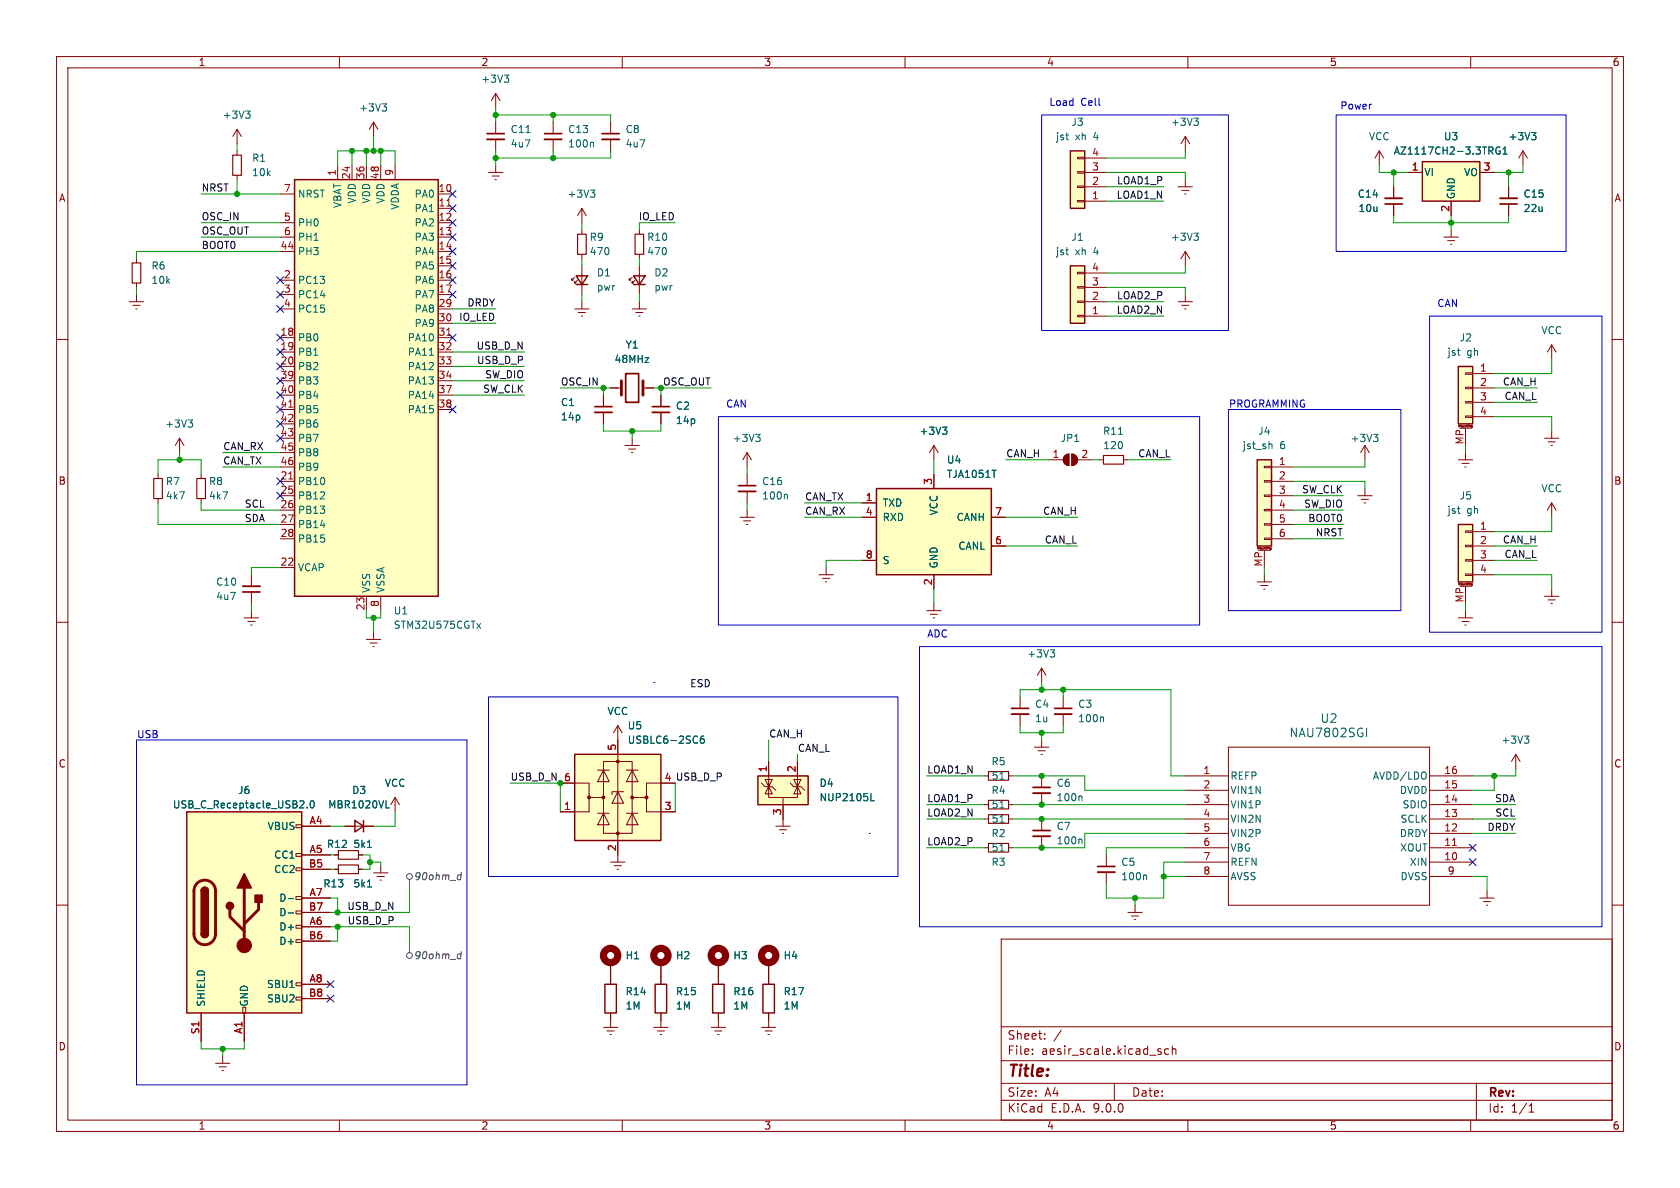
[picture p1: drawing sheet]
<svg xmlns="http://www.w3.org/2000/svg" width="297mm" height="210mm" viewBox="0 0 297 210" stroke-linecap="round" stroke-linejoin="round" font-family="sans-serif">
<defs><g id="words">
<text font-size="2.8" fill="#840000" x="178" y="190.9">Title:</text>
<g font-size="2.1" fill="#006464">
<text x="227.9" y="130.5">NAU7802SGI</text>
<text x="233.3" y="128">U2</text>
</g>
<g font-size="2.1" fill="#840000">
<text x="178" y="184">Sheet:</text>
<text x="178" y="186.7">File:</text>
<text x="184.1" y="186.7">aesir_scale.kicad_sch</text>
<text x="178" y="196.9">KiCad</text>
<text x="178" y="194.1">Size:</text>
<text x="184.7" y="194.1">A4</text>
<text x="185.7" y="196.9">E.D.A.</text>
<text x="193.3" y="196.9">9.0.0</text>
<text x="200" y="194.1">Date:</text>
<text x="263" y="194.3">Rev:</text>
<text x="263" y="196.9">Id:</text>
<text x="267.1" y="196.9">1/1</text>
</g>
<g font-size="1.8" fill="#840000">
<text x="35" y="11.9">1</text>
<text x="85" y="11.9">2</text>
<text x="135" y="11.9">3</text>
<text x="185" y="11.9">4</text>
<text x="235" y="11.9">5</text>
<text x="285" y="11.9">6</text>
<text x="10.3" y="35.9">A</text>
<text x="285.3" y="35.9">A</text>
<text x="10.3" y="85.9">B</text>
<text x="285.3" y="85.9">B</text>
<text x="10.3" y="135.9">C</text>
<text x="285.3" y="135.9">C</text>
<text x="117.4" y="138.2">4 USB_D_P</text>
<text x="10.3" y="185.9">D</text>
<text x="285.3" y="185.9">D</text>
<text x="35" y="199.9">1</text>
<text x="85" y="199.9">2</text>
<text x="135" y="199.9">3</text>
<text x="185" y="199.9">4</text>
<text x="235" y="199.9">5</text>
<text x="285" y="199.9">6</text>
</g>
<g font-size="1.8" fill="#006464">
<text x="85" y="14.8">+3V3</text>
<text x="39.3" y="21.2">+3V3</text>
<text x="63.4" y="19.9">+3V3</text>
<text x="90.2" y="23.7">C11</text>
<text x="100.3" y="23.7">C13</text>
<text x="110.5" y="23.7">C8</text>
<text x="189.3" y="22.5">J3</text>
<text x="206.9" y="22.5">+3V3</text>
<text x="44.5" y="28.8">R1</text>
<text x="90.2" y="26.3">4u7</text>
<text x="100.3" y="26.3">100n</text>
<text x="110.5" y="26.3">4u7</text>
<text x="186.6" y="25">jst</text>
<text x="190.1" y="25">xh</text>
<text x="193.4" y="25">4</text>
<text x="241.9" y="25">VCC</text>
<text x="246.3" y="27.5">AZ1117CH2-3.3TRG1</text>
<text x="255.2" y="25">U3</text>
<text x="266.6" y="25">+3V3</text>
<text x="44.5" y="31.3">10k</text>
<text x="52.6" y="35.2">NRST</text>
<text x="73.2" y="35.2">PA0</text>
<text x="100.2" y="35.2">+3V3</text>
<text x="239.9" y="35.1">C14</text>
<text x="251.7" y="31.3">VI</text>
<text x="257.4" y="35.3" transform="rotate(-90 257.4 35.3)">GND</text>
<text x="258.7" y="31.3">VO</text>
<text x="269.2" y="35.1">C15</text>
<text x="52.6" y="40.2">PH0</text>
<text x="60.6" y="36.9" transform="rotate(-90 60.6 36.9)">VBAT</text>
<text x="63.1" y="36.1" transform="rotate(-90 63.1 36.1)">VDD</text>
<text x="65.6" y="36.1" transform="rotate(-90 65.6 36.1)">VDD</text>
<text x="68.2" y="36.1" transform="rotate(-90 68.2 36.1)">VDD</text>
<text x="70.7" y="37.2" transform="rotate(-90 70.7 37.2)">VDDA</text>
<text x="73.2" y="37.7">PA1</text>
<text x="73.2" y="40.2">PA2</text>
<text x="240.1" y="37.7">10u</text>
<text x="269.2" y="37.7">22u</text>
<text x="26.7" y="47.9">R6</text>
<text x="52.6" y="42.8">PH1</text>
<text x="52.6" y="45.3">PH3</text>
<text x="73.2" y="42.8">PA3</text>
<text x="73.2" y="45.3">PA4</text>
<text x="73.2" y="47.9">PA5</text>
<text x="104.1" y="42.8">R9</text>
<text x="104.1" y="45.3">470</text>
<text x="114.3" y="45.3">470</text>
<text x="114.3" y="42.8">R10</text>
<text x="186.6" y="45.3">jst</text>
<text x="189.3" y="42.8">J1</text>
<text x="190.1" y="45.3">xh</text>
<text x="193.4" y="45.3">4</text>
<text x="206.9" y="42.8">+3V3</text>
<text x="26.7" y="50.4">10k</text>
<text x="52.6" y="50.4">PC13</text>
<text x="52.6" y="52.9">PC14</text>
<text x="73.2" y="50.4">PA6</text>
<text x="73.2" y="52.9">PA7</text>
<text x="105.4" y="49.1">D1</text>
<text x="105.4" y="51.6">pwr</text>
<text x="115.6" y="49.1">D2</text>
<text x="115.6" y="51.6">pwr</text>
<text x="52.6" y="55.5">PC15</text>
<text x="73.2" y="55.5">PA8</text>
<text x="73.2" y="58">PA9</text>
<text x="272.4" y="59.3">VCC</text>
<text x="52.6" y="60.6">PB0</text>
<text x="52.6" y="63.1">PB1</text>
<text x="52.6" y="65.6">PB2</text>
<text x="72" y="60.6">PA10</text>
<text x="72" y="63.1">PA11</text>
<text x="72" y="65.6">PA12</text>
<text x="108.5" y="64.4">48MHz</text>
<text x="110.5" y="61.8">Y1</text>
<text x="255.8" y="63.1">jst</text>
<text x="258" y="60.6">J2</text>
<text x="259.3" y="63.1">gh</text>
<text x="52.6" y="68.2">PB3</text>
<text x="52.6" y="70.7">PB4</text>
<text x="72" y="68.2">PA13</text>
<text x="72" y="70.7">PA14</text>
<text x="99.1" y="72">C1</text>
<text x="29.1" y="75.8">+3V3</text>
<text x="52.6" y="73.3">PB5</text>
<text x="52.6" y="75.8">PB6</text>
<text x="72" y="73.3">PA15</text>
<text x="99.1" y="74.5">14p</text>
<text x="119.4" y="72.6">C2</text>
<text x="119.4" y="75.2">14p</text>
<text x="162.5" y="77.1">+3V3</text>
<text x="194.9" y="77.1">R11</text>
<text x="222.3" y="77.1">J4</text>
<text x="52.6" y="78.3">PB7</text>
<text x="52.6" y="80.9">PB8</text>
<text x="52.6" y="83.4">PB9</text>
<text x="129.4" y="78.3">+3V3</text>
<text x="167.3" y="82.1">U4</text>
<text x="187.4" y="78.3">JP1</text>
<text x="194.9" y="79.6">120</text>
<text x="219.6" y="79.6">jst_sh</text>
<text x="226.3" y="79.6">6</text>
<text x="238.7" y="78.3">+3V3</text>
<text x="29.2" y="86">R7</text>
<text x="29.2" y="88.5">4k7</text>
<text x="36.8" y="86">R8</text>
<text x="36.8" y="88.5">4k7</text>
<text x="52.6" y="86">PB10</text>
<text x="52.6" y="88.5">PB12</text>
<text x="134.6" y="88.5">100n</text>
<text x="134.6" y="86">C16</text>
<text x="156" y="89.8">TXD</text>
<text x="167.3" y="84.7">TJA1051T</text>
<text x="258" y="88.5">J5</text>
<text x="272.4" y="87.2">VCC</text>
<text x="52.6" y="91">PB13</text>
<text x="52.6" y="93.6">PB14</text>
<text x="156" y="92.3">RXD</text>
<text x="166" y="91.2" transform="rotate(-90 166 91.2)">VCC</text>
<text x="169" y="92.3">CANH</text>
<text x="255.8" y="91">jst</text>
<text x="259.3" y="91">gh</text>
<text x="52.6" y="96.1">PB15</text>
<text x="52.6" y="101.2">VCAP</text>
<text x="156" y="99.9">S</text>
<text x="166" y="100.6" transform="rotate(-90 166 100.6)">GND</text>
<text x="169.3" y="97.4">CANL</text>
<text x="38.1" y="103.7">C10</text>
<text x="38.1" y="106.3">4u7</text>
<text x="65.6" y="104.9" transform="rotate(-90 65.6 104.9)">VSS</text>
<text x="68.2" y="104.9" transform="rotate(-90 68.2 104.9)">VSSA</text>
<text x="69.5" y="108.8">U1</text>
<text x="69.5" y="111.4">STM32U575CGTx</text>
<text x="181.5" y="116.4">+3V3</text>
<text x="182.9" y="125.3">C4</text>
<text x="190.5" y="125.3">C3</text>
<text x="107.3" y="126.6">VCC</text>
<text x="110.9" y="131.7">USBLC6-2SC6</text>
<text x="110.9" y="129.1">U5</text>
<text x="182.9" y="127.9">1u</text>
<text x="190.5" y="127.9">100n</text>
<text x="265.3" y="131.7">+3V3</text>
<text x="175.2" y="135.5">R5</text>
<text x="30.5" y="143.1">USB_C_Receptacle_USB2.0</text>
<text x="42" y="140.6">J6</text>
<text x="57.9" y="143.1">MBR1020VL</text>
<text x="62.2" y="140.6">D3</text>
<text x="67.9" y="139.3">VCC</text>
<text x="144.8" y="139.3">D4</text>
<text x="144.8" y="141.8">NUP2105L</text>
<text x="175.2" y="140.6">R4</text>
<text x="175.2" y="138">51</text>
<text x="175.2" y="143.1">51</text>
<text x="186.7" y="139.3">C6</text>
<text x="186.7" y="141.8">100n</text>
<text x="217.4" y="138">REFP</text>
<text x="217.4" y="140.6">VIN1N</text>
<text x="217.4" y="143.1">VIN1P</text>
<text x="242.6" y="138">AVDD/LDO</text>
<text x="247.4" y="140.6">DVDD</text>
<text x="247.9" y="143.1">SDIO</text>
<text x="47.2" y="146.9">VBUS</text>
<text x="175.2" y="148.2">R2</text>
<text x="175.2" y="145.6">51</text>
<text x="186.7" y="146.9">C7</text>
<text x="186.7" y="149.5">100n</text>
<text x="217.4" y="145.6">VIN2N</text>
<text x="217.4" y="148.2">VIN2P</text>
<text x="247.4" y="148.2">DRDY</text>
<text x="247.5" y="145.6">SCLK</text>
<text x="48.4" y="152">CC1</text>
<text x="48.4" y="154.5">CC2</text>
<text x="57.7" y="150.1">R12</text>
<text x="62.4" y="150.1">5k1</text>
<text x="175.2" y="153.3">R3</text>
<text x="175.2" y="150.7">51</text>
<text x="198.1" y="153.3">C5</text>
<text x="198.1" y="155.8">100n</text>
<text x="217.4" y="150.7">VBG</text>
<text x="217.4" y="153.3">REFN</text>
<text x="217.4" y="155.8">AVSS</text>
<text x="247.4" y="150.7">XOUT</text>
<text x="247.5" y="155.8">DVSS</text>
<text x="249.1" y="153.3">XIN</text>
<text x="49.3" y="159.6">D-</text>
<text x="57.1" y="157.1">R13</text>
<text x="62.4" y="157.1">5k1</text>
<text x="49.3" y="162.2">D-</text>
<text x="49.3" y="164.7">D+</text>
<text x="49.3" y="167.2">D+</text>
<text x="110.5" y="169.8">H1</text>
<text x="119.4" y="169.8">H2</text>
<text x="129.5" y="169.8">H3</text>
<text x="138.4" y="169.8">H4</text>
<text x="36.4" y="178.1" transform="rotate(-90 36.4 178.1)">SHIELD</text>
<text x="44" y="178.1" transform="rotate(-90 44 178.1)">GND</text>
<text x="47.1" y="174.9">SBU1</text>
<text x="47.1" y="177.4">SBU2</text>
<text x="110.5" y="178.7">1M</text>
<text x="110.5" y="176.1">R14</text>
<text x="119.4" y="178.7">1M</text>
<text x="119.4" y="176.1">R15</text>
<text x="129.5" y="178.7">1M</text>
<text x="129.5" y="176.1">R16</text>
<text x="138.4" y="178.7">1M</text>
<text x="138.4" y="176.1">R17</text>
</g>
<g font-size="1.8" fill="#0000c2">
<text x="185.4" y="18.8">Load</text>
<text x="191.1" y="18.8">Cell</text>
<text x="236.9" y="19.4">Power</text>
<text x="254" y="54.4">CAN</text>
<text x="128.3" y="72.1">CAN</text>
<text x="217.2" y="72.1">PROGRAMMING</text>
<text x="163.8" y="112.8">ADC</text>
<text x="24.1" y="130.6">USB</text>
</g>
<g font-size="1.8" fill="#a90000">
<text x="193" y="27.7">4</text>
<text x="50.1" y="34">7</text>
<text x="59.4" y="31.2" transform="rotate(-90 59.4 31.2)">1</text>
<text x="62" y="31.8" transform="rotate(-90 62 31.8)">24</text>
<text x="64.5" y="31.8" transform="rotate(-90 64.5 31.8)">36</text>
<text x="67.1" y="31.8" transform="rotate(-90 67.1 31.8)">48</text>
<text x="69.6" y="31.2" transform="rotate(-90 69.6 31.2)">9</text>
<text x="77.4" y="34">10</text>
<text x="193" y="35.3">1</text>
<text x="193" y="32.8">2</text>
<text x="193" y="30.2">3</text>
<text x="249.5" y="30.2">1</text>
<text x="262.2" y="30.2">3</text>
<text x="50.1" y="39.1">5</text>
<text x="50.1" y="41.7">6</text>
<text x="77.4" y="36.6">11</text>
<text x="77.4" y="39.1">12</text>
<text x="77.4" y="41.7">13</text>
<text x="256.3" y="37.5" transform="rotate(-90 256.3 37.5)">2</text>
<text x="49.5" y="44.2">44</text>
<text x="77.4" y="44.2">14</text>
<text x="77.4" y="46.7">15</text>
<text x="50.1" y="49.3">2</text>
<text x="50.1" y="51.8">3</text>
<text x="77.4" y="49.3">16</text>
<text x="77.4" y="51.8">17</text>
<text x="193" y="53.1">2</text>
<text x="193" y="50.5">3</text>
<text x="193" y="48">4</text>
<text x="49.5" y="59.4">18</text>
<text x="50.1" y="54.4">4</text>
<text x="77.4" y="54.4">29</text>
<text x="77.4" y="56.9">30</text>
<text x="77.4" y="59.4">31</text>
<text x="193" y="55.6">1</text>
<text x="49.5" y="62">19</text>
<text x="49.5" y="64.5">20</text>
<text x="77.4" y="62">32</text>
<text x="77.4" y="64.5">33</text>
<text x="261.5" y="65.8">1</text>
<text x="49.5" y="67.1">39</text>
<text x="49.5" y="69.6">40</text>
<text x="77.4" y="67.1">34</text>
<text x="77.4" y="69.6">37</text>
<text x="261.5" y="68.3">2</text>
<text x="261.5" y="70.9">3</text>
<text x="49.5" y="72.1">41</text>
<text x="49.5" y="74.7">42</text>
<text x="49.5" y="77.2">43</text>
<text x="77.4" y="72.1">38</text>
<text x="261.5" y="73.4">4</text>
<text x="49.5" y="79.8">45</text>
<text x="49.5" y="82.3">46</text>
<text x="186" y="81">1</text>
<text x="191.1" y="81">2</text>
<text x="226" y="82.3">1</text>
<text x="258.8" y="78.7" transform="rotate(-90 258.8 78.7)">MP</text>
<text x="49.5" y="84.8">21</text>
<text x="49.5" y="87.4">25</text>
<text x="49.5" y="89.9">26</text>
<text x="153" y="88.6">1</text>
<text x="164.8" y="85.8" transform="rotate(-90 164.8 85.8)">3</text>
<text x="226" y="84.8">2</text>
<text x="226" y="87.4">3</text>
<text x="226" y="89.9">4</text>
<text x="49.5" y="92.5">27</text>
<text x="49.5" y="95">28</text>
<text x="153" y="91.2">4</text>
<text x="175.8" y="91.2">7</text>
<text x="226" y="92.5">5</text>
<text x="226" y="95">6</text>
<text x="261.5" y="93.7">1</text>
<text x="49.5" y="100.1">22</text>
<text x="153" y="98.8">8</text>
<text x="175.8" y="96.3">6</text>
<text x="223.3" y="100.3" transform="rotate(-90 223.3 100.3)">MP</text>
<text x="261.5" y="96.3">2</text>
<text x="261.5" y="98.8">3</text>
<text x="261.5" y="101.3">4</text>
<text x="64.5" y="108" transform="rotate(-90 64.5 108)">23</text>
<text x="67.1" y="107.4" transform="rotate(-90 67.1 107.4)">8</text>
<text x="164.8" y="103.6" transform="rotate(-90 164.8 103.6)">2</text>
<text x="258.8" y="106.6" transform="rotate(-90 258.8 106.6)">MP</text>
<text x="109" y="132.8" transform="rotate(-90 109 132.8)">5</text>
<text x="135.6" y="136.6" transform="rotate(-90 135.6 136.6)">1</text>
<text x="140.7" y="136.6" transform="rotate(-90 140.7 136.6)">2</text>
<text x="212.7" y="136.9">1</text>
<text x="255.2" y="136.9">16</text>
<text x="99.6" y="138.2">6</text>
<text x="99.6" y="143.3">1</text>
<text x="117.4" y="143.3">3</text>
<text x="117.4" y="138.2">4</text>
<text x="212.7" y="139.4">2</text>
<text x="212.7" y="142">3</text>
<text x="255.2" y="139.4">15</text>
<text x="255.2" y="142">14</text>
<text x="54.6" y="145.8">A4</text>
<text x="138.2" y="144.2" transform="rotate(-90 138.2 144.2)">3</text>
<text x="212.7" y="144.5">4</text>
<text x="212.7" y="147.1">5</text>
<text x="212.7" y="149.6">6</text>
<text x="255.2" y="144.5">13</text>
<text x="255.2" y="147.1">12</text>
<text x="255.2" y="149.6">11</text>
<text x="54.5" y="153.4">B5</text>
<text x="54.6" y="150.9">A5</text>
<text x="109" y="150.6" transform="rotate(-90 109 150.6)">2</text>
<text x="212.7" y="152.1">7</text>
<text x="212.7" y="154.7">8</text>
<text x="255.2" y="152.1">10</text>
<text x="255.8" y="154.7">9</text>
<text x="54.5" y="161">B7</text>
<text x="54.6" y="158.5">A7</text>
<text x="54.5" y="166.1">B6</text>
<text x="54.6" y="163.6">A6</text>
<text x="54.6" y="173.7">A8</text>
<text x="54.5" y="176.3">B8</text>
<text x="35.3" y="182.9" transform="rotate(-90 35.3 182.9)">S1</text>
<text x="42.9" y="182.9" transform="rotate(-90 42.9 182.9)">A1</text>
</g>
<g font-size="1.8" fill="#0f0f0f">
<text x="35.6" y="33.9">NRST</text>
<text x="197.3" y="35.2">LOAD1_N</text>
<text x="197.4" y="32.7">LOAD1_P</text>
<text x="35.6" y="39">OSC_IN</text>
<text x="35.6" y="41.6">OSC_OUT</text>
<text x="112.8" y="39">IO_LED</text>
<text x="35.6" y="44.1">BOOT0</text>
<text x="197.4" y="53">LOAD2_P</text>
<text x="81.1" y="56.8">IO_LED</text>
<text x="82.5" y="54.3">DRDY</text>
<text x="197.3" y="55.5">LOAD2_N</text>
<text x="84.2" y="61.9">USB_D_N</text>
<text x="84.2" y="64.4">USB_D_P</text>
<text x="85.3" y="69.5">SW_CLK</text>
<text x="85.7" y="67">SW_DIO</text>
<text x="99.1" y="68.2">OSC_IN</text>
<text x="117.1" y="68.2">OSC_OUT</text>
<text x="265.6" y="68.2">CAN_H</text>
<text x="265.9" y="70.8">CAN_L</text>
<text x="39.4" y="79.7">CAN_RX</text>
<text x="39.4" y="82.2">CAN_TX</text>
<text x="177.8" y="80.9">CAN_H</text>
<text x="201.1" y="80.9">CAN_L</text>
<text x="43.2" y="89.8">SCL</text>
<text x="142.2" y="88.6">CAN_TX</text>
<text x="230.1" y="87.3">SW_CLK</text>
<text x="230.5" y="89.8">SW_DIO</text>
<text x="43.2" y="92.4">SDA</text>
<text x="142.2" y="91.1">CAN_RX</text>
<text x="184.3" y="91.1">CAN_H</text>
<text x="231.2" y="92.4">BOOT0</text>
<text x="232.5" y="94.9">NRST</text>
<text x="184.6" y="96.2">CAN_L</text>
<text x="265.6" y="96.2">CAN_H</text>
<text x="265.9" y="98.7">CAN_L</text>
<text x="121.9" y="121.6">ESD</text>
<text x="135.9" y="130.5">CAN_H</text>
<text x="141" y="133">CAN_L</text>
<text x="163.8" y="136.8">LOAD1_N</text>
<text x="90.2" y="138.1">USB_D_N</text>
<text x="163.8" y="141.9">LOAD1_P</text>
<text x="264.2" y="141.9">SDA</text>
<text x="163.8" y="144.4">LOAD2_N</text>
<text x="163.8" y="149.5">LOAD2_P</text>
<text x="262.9" y="147">DRDY</text>
<text x="264.3" y="144.4">SCL</text>
<text x="61.3" y="160.9">USB_D_N</text>
<text x="61.4" y="163.5">USB_D_P</text>
</g>
<g font-size="1.8" fill="#484848">
<text x="73.1" y="155.8">90ohm_d</text>
<text x="73.1" y="169.8">90ohm_d</text>
</g>
<g font-size=".5" fill="#840000">
<text x="257.6" y="75.7">Mounting</text>
<text x="222.1" y="97.3">Mounting</text>
<text x="257.6" y="103.7">Mounting</text>
</g>
</g></defs>
<g fill="none" stroke="#840000" stroke-width=".18">
<path d="M10 10h277v190h-277zM12 12h273v186h-273zM60 10v2M110 10v2M160 10v2M210 10v2M260 10v2M86.4 30.5h2.5M87 31.1h1.3M87.5 31.8h.3M87.6 21.6v2M87.6 24.6v2.1"/>
<path d="M87.6 29.2v1.3M97.8 21.6v2M97.8 24.6v2.1M22.9 53.3h2.5M23.5 54h1.3M24 54.6h.3M24.1 45.7v.8M24.1 50v.8M24.1 52.1v1.2M10 60h2M285 60h2M10 110h2"/>
<path d="M285 110h2M209.5 137.2h7.7M209.5 139.7h7.7M217.2 132.1h35.5v27.9h-35.5zM252.7 137.2h7.6M252.7 139.7h7.6M268 133.4l-.8 1.2M268 133.4l.7 1.2M268 133.4v2.5M174 149.9h.8M178.3 149.9h.8M195.6 151.1v2.1"/>
<path d="M195.6 154.2v2M209.5 142.2h7.7M209.5 144.8h7.7M209.5 147.3h7.7M209.5 149.9h7.7M209.5 152.4h7.7M209.5 154.9h7.7M252.7 142.2h7.6M252.7 144.8h7.6M252.7 147.3h7.6M252.7 149.9h7.6M252.7 152.4h7.6"/>
<path d="M252.7 154.9h7.6M261.6 158.8h2.6M262.3 159.4h1.2M262.9 157.5v1.3M10 160h2M177 166h108v32h-108zM199.4 161.3h2.5M200 161.9h1.3M200.5 162.6h.3M200.7 160v1.3M262.8 160h.2M285 160h2"/>
<path d="M60 198v2M110 198v2M160 198v2M177 194.5h108M177 191.5h108M177 187.5h108M177 181.5h108M182.5 186.3v.1M182.5 185.5v.1M184.7 183.6v.1M184.7 182.8v.1M187.6 182.1l-1.3 2"/>
<path d="M197 191.5v3M205.1 185.9l.2 .2-.2 .3M205.1 185.4l.1 .1M206.6 185.5l-.4-.1-.3 .3v.4l.1 .2h.6M207.2 185.5l.3-.1 .3 .1 .1 .9M207.2 184.9v1.5M210 198v2M260 198v2M261 191.5v6.5M270.3 196.6h.9M270.3 195.5l.4-.4v1.5"/>
</g>
<path d="M86.1 23.6h3.1M96.3 23.6h3M194.1 153.2h3" fill="none" stroke="#840000" stroke-width=".3"/>
<path d="M86.1 24.6h3.1M96.3 24.6h3M194.1 154.2h3" fill="none" stroke="#840000" stroke-width=".33"/>
<path d="M93 23.4h.7M104.7 25.1l.2 .2v.7M241.6 128.7v1.5M269.5 130.1h.8l-.5 .5M270 130.6l.3 .2v.3l-.3 .3M176.8 150.4h.7M202.5 154.7l.2 .2v.6" fill="none" stroke="#006464" stroke-width=".18"/>
<path d="M256.8 149.4h.7" fill="none" stroke="#a90000" stroke-width=".18"/>
<path d="M23.4 46.5h1.5v3.5h-1.5zM174.8 149.1h3.5v1.5h-3.5z" fill="none" stroke="#840000" stroke-width=".2"/>
<path d="M189.2 47h2.6v10.2h-2.6z" fill="#ffffc2"/>
<path d="M189.2 47h2.6v10.2h-2.6z" fill="none" stroke="#840000" stroke-width=".25"/>
<g fill="none" stroke="#840000" stroke-width=".18">
<path d="M107.9 21.6v2M107.9 24.6v2.1M190.5 55.8h1.3v.2h-1.3zM190.5 53.2h1.3v.3h-1.3zM190.5 50.7h1.3v.2h-1.3zM190.5 48.1h1.3v.3h-1.3zM191.8 55.9h3.8M191.8 53.3h3.8M191.8 50.8h3.8M191.8 48.3h3.8M208.3 53.3h2.5M208.9 54h1.3"/>
<path d="M209.4 54.6h.3M209.5 44.5l-.7 1.2M209.5 44.5l.8 1.2M209.5 44.5v2.5M209.5 52.1v1.2M59.1 153.7h.7M63.4 153.7h.7"/>
</g>
<path d="M211.1 41.2h.7l-.4 .5M211.6 41.7l.2 .2v.3l-.2 .3M65 156.8h.7" fill="none" stroke="#006464" stroke-width=".18"/>
<path d="M106.4 23.6h3.1" fill="none" stroke="#840000" stroke-width=".3"/>
<path d="M106.4 24.6h3.1" fill="none" stroke="#840000" stroke-width=".33"/>
<path d="M59.8 152.9h3.6v1.5h-3.6z" fill="none" stroke="#840000" stroke-width=".2"/>
<path d="M154.9 86.4h20.4v15.2h-20.4z" fill="#ffffc2"/>
<path d="M112 48.8h2l-1 1.5zM112 50.3h2M154.9 86.4h20.4v15.2h-20.4zM115.8 174h2.1v5.1h-2.1z" fill="none" stroke="#840000" stroke-width=".25"/>
<g fill="none" stroke="#840000" stroke-width=".18">
<path d="M208.3 33h2.5M208.9 33.7h1.3M209.4 34.3h.3M209.5 31.8v1.2M101.6 54.6h2.5M102.2 55.2h1.3M102.7 55.9h.3M102.9 53.3v1.3M111.8 49l-.5 .5v-.2v.2h.2M111.8 54.6h2.5M112.3 49.5l-.5 .5v-.2v.2h.2M112.4 55.2h1.3"/>
<path d="M112.9 55.9h.3M113 40.6v.8M113 45v.7M113 47v5.1M113 53.3v1.3M31.7 77.5l-.7 1.2M31.7 77.5l.8 1.2M31.7 77.5v2.5M106.7 69.9v2M106.7 72.9v2M107.9 68.6h2M113.7 68.6h1.9"/>
<path d="M27.9 83.8v.8M27.9 88.1v.8M152.4 88.9h2.5M152.4 91.4h2.5M152.4 99.1h2.5M165.1 83.8v2.6M175.3 91.4h2.5M175.3 96.5h2.5M185.4 81.3h2.6M188.3 80.6l.7-.3v2a1.02 1.02 0 0 1-1-.6 1.02 1.02 0 0 1 .3-1.1zM189.5 80.3a1.02 1.02 0 0 1 1 1 1.02 1.02 0 0 1-1 1zM190.5 81.3h2.5"/>
<path d="M194.3 81.3h.8M198.6 81.3h.8M43.2 109.2h2.5M43.8 109.9h1.3M44.3 110.5h.3M44.4 101.6v2M44.4 104.6v2.1M44.4 108v1.2M64.8 113h2.5M65.4 113.7h1.3M65.9 114.3h.3M66 111.8v1.2"/>
<path d="M165.1 101.6v2.5M184.1 118.1l-.7 1.3M184.1 118.1l.8 1.3M184.1 118.1v2.6M174 137.2h.8M178.3 137.2h.8M180.3 123.2v2M180.3 126.2v2.1M182.9 132.1h2.5M183.5 132.7h1.3M184 133.4h.3M184.1 130.8v1.3"/>
<path d="M184.1 137.2v2M188 123.2v2M188 126.2v2.1M59.1 151.1h.7M63.4 151.1h.7M174 142.2h.8M174 144.8h.8M178.3 142.2h.8M178.3 144.8h.8M184.1 140.2v2M107.9 170.2v2.5M116.8 172.7v1.3"/>
<path d="M116.8 179.1v2.5M106.7 181.6h2.5M107.3 182.2h1.3M107.8 182.9h.3M107.9 180.3v1.3M115.6 181.6h2.5M116.2 182.2h1.3M116.7 182.9h.3"/>
</g>
<path d="M33.3 74.2h.7l-.4 .5M33.8 74.7l.2 .3v.3l-.2 .2M197.7 76.8h.8M175.4 83.1h.7M185.7 114.9h.7l-.4 .5M186.2 115.4l.2 .2v.3l-.2 .2M176.8 137.7h.7M194.9 126.7l.2 .2v.7M65 149.8h.7M176.8 142.8h.7M176.8 145.4h.7M191.1 140.7l.2 .2v.7" fill="none" stroke="#006464" stroke-width=".18"/>
<path d="M112.3 41.4h1.5v3.6h-1.5zM27.2 84.6h1.5v3.5h-1.5zM195.1 80.5h3.5v1.5h-3.5zM174.8 136.4h3.5v1.5h-3.5zM59.8 150.4h3.6v1.5h-3.6zM174.8 141.5h3.5v1.5h-3.5zM174.8 144h3.5v1.5h-3.5z" fill="none" stroke="#840000" stroke-width=".2"/>
<g fill="#840000" stroke="#840000" stroke-width=".18">
<path d="M188.3 80.6l.7-.3v2a1.02 1.02 0 0 1-1-.6 1.02 1.02 0 0 1 .3-1.1z"/>
<path d="M189.5 80.3a1.02 1.02 0 0 1 1 1 1.02 1.02 0 0 1-1 1z"/>
</g>
<circle cx="107.9" cy="168.9" r="1.27" fill="none" stroke="#840000" stroke-width="1.3"/>
<path d="M105.2 71.9h3M110.6 66h2.3v5.1h-2.3zM42.9 104.6h3.1M178.8 125.2h3.1M182.6 139.2h3.1M186.4 125.2h3.1" fill="none" stroke="#840000" stroke-width=".3"/>
<path d="M105.2 72.9h3M42.9 103.6h3.1M178.8 126.2h3.1M186.4 126.2h3.1M182.6 140.2h3.1" fill="none" stroke="#840000" stroke-width=".33"/>
<path d="M109.9 67.3v2.6M113.7 67.3v2.6" fill="none" stroke="#840000" stroke-width=".51"/>
<path d="M189.2 26.7h2.6v10.1h-2.6z" fill="#ffffc2"/>
<path d="M189.2 26.7h2.6v10.1h-2.6z" fill="none" stroke="#840000" stroke-width=".25"/>
<g fill="none" stroke="#840000" stroke-width=".18">
<path d="M87.6 16.5l-.7 1.3M87.6 16.5l.8 1.3M87.6 16.5v2.6M66 21.6l-.7 1.3M66 21.6l.8 1.3M66 21.6v2.5M190.5 35.4h1.3v.3h-1.3zM190.5 32.9h1.3v.2h-1.3zM190.5 30.4h1.3v.2h-1.3zM190.5 27.8h1.3v.3h-1.3zM191.8 35.6h3.8M191.8 33h3.8"/>
<path d="M191.8 30.5h3.8M191.8 27.9h3.8M209.5 24.1l-.7 1.3M209.5 24.1l.8 1.3M209.5 24.1v2.6M35.6 83.8v.8M35.6 88.1v.8M184.1 144.8v2M184.1 147.8v2.1"/>
</g>
<path d="M34.8 84.6h1.5v3.5h-1.5z" fill="none" stroke="#840000" stroke-width=".2"/>
<path d="M182.6 146.8h3.1" fill="none" stroke="#840000" stroke-width=".3"/>
<path d="M182.6 147.8h3.1" fill="none" stroke="#840000" stroke-width=".33"/>
<path d="M67.6 18.4h.7l-.4 .4M68.1 18.8l.2 .3v.3l-.2 .2M89.1 13.3h.8l-.4 .5M89.7 13.8l.2 .2v.3l-.2 .2M211.1 20.9h.7l-.4 .5M211.6 21.4l.2 .2v.3l-.2 .3M191.1 148.3l.2 .2v.7" fill="none" stroke="#006464" stroke-width=".18"/>
<path d="M52.1 31.8h25.4v73.6h-25.4z" fill="#ffffc2"/>
<path d="M52.1 31.8h25.4v73.6h-25.4z" fill="none" stroke="#840000" stroke-width=".25"/>
<g fill="none" stroke="#840000" stroke-width=".18">
<path d="M49.5 34.3h2.6M49.5 39.4h2.6M59.7 29.2v2.6M62.2 29.2v2.6M64.8 29.2v2.6M67.3 29.2v2.6M69.8 29.2v2.6M77.5 34.3h2.5M77.5 39.4h2.5M77.5 36.8h2.5M243.8 26.7l-.7 1.2M243.8 26.7l.8 1.2"/>
<path d="M243.8 26.7v2.5M246.4 33v2.1M246.4 36.1v2M266.7 33v2.1M266.7 36.1v2M269.2 26.7l-.7 1.2M269.2 26.7l.8 1.2M269.2 26.7v2.5M49.5 41.9h2.6M49.5 44.5h2.6M49.5 49.5h2.6M49.5 52.1h2.6"/>
<path d="M49.5 54.6h2.6M49.5 59.7h2.6M77.5 41.9h2.5M77.5 44.5h2.5M77.5 49.5h2.5M77.5 52.1h2.5M77.5 54.6h2.5M77.5 59.7h2.5M77.5 47h2.5M77.5 57.2h2.5M255.3 41.9h2.5M255.9 42.5h1.3"/>
<path d="M256.4 43.2h.3M256.5 40.6v1.3M49.5 62.2h2.6M49.5 64.8h2.6M49.5 67.3h2.6M49.5 69.9h2.6M49.5 72.4h2.6M49.5 74.9h2.6M49.5 77.5h2.6M77.5 62.2h2.5M77.5 64.8h2.5M77.5 67.3h2.5"/>
<path d="M77.5 69.9h2.5M77.5 72.4h2.5M49.5 80h2.6M49.5 82.6h2.6M49.5 85.1h2.6M49.5 87.6h2.6M49.5 90.2h2.6M49.5 92.7h2.6M49.5 95.3h2.6M49.5 100.3h2.6M64.8 105.4v2.6M67.3 105.4v2.6"/>
<path d="M163.8 108h2.6M164.5 108.6h1.2M165 109.2h.2M165.1 106.7v1.3"/>
</g>
<path d="M79 36.4h.7M79 59.3h.7M51 72h.8M51 84.7h.8" fill="none" stroke="#a90000" stroke-width=".18"/>
<path d="M270.8 23.4h.7l-.4 .5M271.3 23.9l.2 .3v.3l-.2 .2M75.9 62.8h.7M84.3 110.2l.7 .9M85 110.2l-.7 .9" fill="none" stroke="#006464" stroke-width=".18"/>
<path d="M244.9 36.1h3M265.2 36.1h3" fill="none" stroke="#840000" stroke-width=".3"/>
<path d="M244.9 35.1h3M265.2 35.1h3" fill="none" stroke="#840000" stroke-width=".33"/>
<path d="M251.5 28.6h10.1v7h-10.1z" fill="#ffffc2"/>
<path d="M251.5 28.6h10.1v7h-10.1z" fill="none" stroke="#840000" stroke-width=".25"/>
<g fill="none" stroke="#840000" stroke-width=".18">
<path d="M41.9 22.9v2.5M41.9 26.7v.7M41.9 31v.8M41.9 22.9l-.8 1.2M41.9 22.9l.8 1.2M248.9 30.5h2.6M256.5 35.6v2.5M261.6 30.5h2.6M165.1 78.7l-.8 1.3M165.1 78.7l.8 1.3M165.1 78.7v2.6M144.8 101.6h2.5"/>
<path d="M145.4 102.2h1.3M145.9 102.9h.3M146 100.3v1.3"/>
</g>
<path d="M43.4 19.6h.8l-.4 .5M44 20.1l.2 .3v.3l-.2 .2M265.2 26a.59 .59 0 0 0-.8 .6 .59 .59 0 0 0 .8 .6v-.5h-.2M265.7 27.2h.7M265.7 26.3l.4-.3v1.2M166.6 75.5h.8l-.4 .5M167.2 76l.2 .2v.3l-.2 .3" fill="none" stroke="#006464" stroke-width=".18"/>
<path d="M41.1 27.4h1.6v3.6h-1.6z" fill="none" stroke="#840000" stroke-width=".2"/>
<path d="M257.8 64.8h2.5v10.1h-2.5z" fill="#ffffc2"/>
<path d="M257.8 64.8h2.5v10.1h-2.5zM106.9 174h2.1v5.1h-2.1zM126 174h2v5.1h-2z" fill="none" stroke="#840000" stroke-width=".25"/>
<g fill="none" stroke="#840000" stroke-width=".18">
<path d="M257.9 75.5v-.4l.1 .3 .1-.3v.4M258.1 75.7h2M259.1 65.9h1.2v.3h-1.2zM259.1 68.5h1.2v.2h-1.2zM259.1 71h1.2v.2h-1.2zM259.1 73.5h1.2v.3h-1.2zM259.1 75.7v3M259.4 75.1v.3M259.6 75.1h.1M260.1 75.6h.1M260.1 75.2v.2l.2 .1M260.2 75.2h.1v.4"/>
<path d="M260.2 75.2h-.1M260.3 75.6h-.1M260.3 66h3.9M260.3 68.6h3.9M260.3 71.1h3.9M260.3 73.7h3.9M107.9 172.7v1.3M107.9 179.1v1.2M127 170.2v3.8M127 179.1v2.5M135.9 170.2v2.5M38.1 188h2.5"/>
<path d="M38.7 188.6h1.3M39.2 189.2h.3M39.4 186.7v1.3M125.7 181.6h2.6M126.4 182.2h1.2M126.9 182.9h.2"/>
</g>
<g fill="none" stroke="#840000" stroke-width="1.3">
<circle cx="127" cy="168.9" r="1.27"/>
<circle cx="135.9" cy="168.9" r="1.27"/>
</g>
<path d="M33 143.5h20.3v35.6h-20.3z" fill="#ffffc2"/>
<g fill="none" stroke="#840000" stroke-width=".18">
<path d="M110.5 78.7h2.5M111.1 79.4h1.3M111.8 77.5v1.2M116.8 69.9v2M116.8 72.9v2M273 77.5h2.6M273.7 78.1h1.3M274.2 78.7h.2M274.3 61v2.5M274.3 76.2v1.3M274.3 61l-.7 1.2M274.3 61l.8 1.2"/>
<path d="M111.6 80h.3M130.8 91.4h2.5M131.4 92.1h1.3M132 92.7h.2M132.1 80v2.6M132.1 83.8v2.1M132.1 86.9v2M132.1 90.2v1.2M132.1 80l-.8 1.3M132.1 80l.7 1.3M257.8 81.3h2.5M258.4 81.9h1.3"/>
<path d="M259 82.6h.2M259.1 80v1.3M274.3 88.9v2.5M274.3 88.9l-.7 1.3M274.3 88.9l.8 1.3M273 105.4h2.6M273.7 106h1.3M274.2 106.7h.2M274.3 104.1v1.3M52.3 145.8h1v.5h-1zM52.3 150.9h1v.5h-1zM52.3 153.4h1v.5h-1z"/>
<path d="M52.3 158.5h1v.5h-1zM53.3 146.1h5.1M53.3 151.1h5.1M53.3 153.7h5.1M53.3 158.8h5.1M61 146.1h5M66 154.3h2.6M66.7 154.9h1.2M67.2 155.6h.2M67.3 153v1.3M69.8 141l-.7 1.2M69.8 141l.8 1.2"/>
<path d="M69.8 141v2.5M35.6 179.1v5.1M42.9 178.1h.5v1h-.5zM43.2 179.1v5.1M52.3 161h1v.5h-1zM52.3 163.6h1v.5h-1zM52.3 166.1h1v.5h-1zM52.3 173.7h1v.5h-1zM52.3 176.3h1v.5h-1zM53.3 161.3h5.1M53.3 163.8h5.1M53.3 166.4h5.1"/>
<path d="M53.3 174h5.1M53.3 176.5h5.1M135.9 172.7v1.3M135.9 179.1v1.2"/>
</g>
<path d="M33 143.5h20.3v35.6h-20.3zM35.6 157.5a.64 .64 0 0 1 .6-.7 .64 .64 0 0 1 .6 .7M62.7 145l1.6 1.1-1.6 1zM64.3 145v2.1M35.6 165.1a.64 .64 0 0 0 .6 .6 .64 .64 0 0 0 .6-.6M134.9 174h2v5.1h-2z" fill="none" stroke="#840000" stroke-width=".25"/>
<path d="M34.8 156.1a1.9 1.9 0 0 1 2.1-.4 1.9 1.9 0 0 1 1.2 1.8v7.6a1.91 1.91 0 0 1-1.9 1.9 1.91 1.91 0 0 1-1.9-1.9v-7.8l.2-.6zM43.2 157v10.1M45.7 159.5v1.3l-2.5 2.5M40.6 160.8v1.3l2.6 2.5" fill="none" stroke="#840000" stroke-width=".51"/>
<g fill="#840000" stroke="#840000" stroke-width=".25">
<path d="M35.6 157.5h1.2v7.6h-1.2z"/>
<path d="M35.7 157a.64 .64 0 0 1 .7-.1 .64 .64 0 0 1 .4 .6h-1.2z"/>
<path d="M35.6 165.1h1.2a.64 .64 0 0 1-.6 .6 .64 .64 0 0 1-.6-.6z"/>
<path d="M43.2 154.4l1.2 2.6h-2.5z"/>
<path d="M45.1 158.2h1.3v1.3h-1.3z"/>
<circle cx="40.6" cy="160.1" r=".63"/>
</g>
<circle cx="43.2" cy="167.1" r="1.27" fill="#840000" stroke="#840000" stroke-width=".18"/>
<path d="M133.6 76.8h.8l-.4 .5M134.1 77.3l.3 .2v.3l-.3 .2M139 87.4l.2 .2v.6M51 158.8h.9M54.3 142.7v.1M54.9 141.7l.2-.2a.68 .68 0 0 1 .5 .7 .68 .68 0 0 1-.5 .6l-.2-.1-.1-.4zM68.2 142.8h.7M51 161.4h.9" fill="none" stroke="#006464" stroke-width=".18"/>
<path d="M115.3 71.9h3.1M130.6 85.9h3" fill="none" stroke="#840000" stroke-width=".3"/>
<path d="M115.3 72.9h3.1M130.6 86.9h3" fill="none" stroke="#840000" stroke-width=".33"/>
<path d="M257.8 92.7h2.5v10.2h-2.5z" fill="#ffffc2"/>
<path d="M257.8 92.7h2.5v10.2h-2.5z" fill="none" stroke="#840000" stroke-width=".25"/>
<g fill="none" stroke="#840000" stroke-width=".18">
<path d="M241.3 78.7l-.8 1.3M241.3 78.7l.8 1.3M241.3 78.7v2.6M259.1 93.9h1.2v.2h-1.2zM259.1 96.4h1.2v.2h-1.2zM259.1 98.9h1.2v.3h-1.2zM260.3 94h3.9M260.3 96.5h3.9M260.3 99.1h3.9M257.8 109.2h2.5M257.9 103.4v-.4l.1 .3 .1-.3v.4M258.1 103.6h2"/>
<path d="M258.4 109.9h1.3M259 110.5h.2M259.1 101.5h1.2v.2h-1.2zM259.1 103.6v3.1M259.1 108v1.2M259.4 103v.4M259.6 103.1h.1M259.6 103v.1M260.1 103.5h.1M260.1 103.4h.1M260.3 103.5h-.1M260.3 103.2v.3"/>
<path d="M260.3 103.4h-.1M260.3 103.2h-.2v.2M260.3 101.6h3.9M107.9 152.4h2.6M108.6 153h1.3M109.1 153.7h.2M109.2 151.1v1.3M116.8 170.2v2.5"/>
</g>
<path d="M242.8 76.8h.8l-.4 .5M243.4 77.3l.2 .2v.3l-.2 .2" fill="none" stroke="#006464" stroke-width=".18"/>
<circle cx="116.8" cy="168.9" r="1.27" fill="none" stroke="#840000" stroke-width="1.3"/>
<path d="M134 137.2h8.9v5h-8.9z" fill="#ffffc2"/>
<path d="M134 137.2h8.9v5h-8.9z" fill="none" stroke="#840000" stroke-width=".25"/>
<path d="M134.6 138.4l.7 .7h1.2l.7 .6M135.9 139.1v1.9h5.1v-1.9M135.9 139.1l.6 1.2h-1.2zM135.9 138.4v.7l.6-1.3h-1.2l.6 1.3M135.9 134.6v4.5M139.7 138.4l.6 .7h1.3l.6 .6M140.3 137.8h1.3l-.6 1.3zM141 139.1l.6 1.2h-1.3zM141 134.6v4.5M138.4 141v3.8" fill="none" stroke="#840000" stroke-width=".18"/>
<path d="M154 141.5h.6" fill="none" stroke="#006464" stroke-width=".18"/>
<path d="M101.6 133.4h15.2v15.2h-15.2z" fill="#ffffc2"/>
<path d="M101.6 133.4h15.2v15.2h-15.2z" fill="none" stroke="#840000" stroke-width=".25"/>
<g fill="none" stroke="#840000" stroke-width=".18">
<path d="M102.9 36.8l-.8 1.3M102.9 36.8l.7 1.3M102.9 36.8v2.6M240 87.6h2.6M240.7 88.3h1.2M241.2 88.9h.2M241.3 86.4v1.2M222.2 102.9h2.6M222.9 103.5h1.3M223.4 104.1h.2M223.5 101.6v1.3M99.1 138.4h5v2.6h2.6"/>
<path d="M105.7 136.1h2M106.7 134.6h5.1v12.7h-5.1zM106.7 136.1l1 2.1h-2zM109.2 140l1 2h-2zM109.2 128.3v22.8M109.2 128.3l-.7 1.2M109.2 128.3l.8 1.2M110.2 140h-2v.5M110.7 136.1h2.1M111.8 136.1l1 2.1h-2.1zM116.8 138.4h-2.5v2.6h-2.5M104.1 141v2.5h-5"/>
<path d="M105.7 143.8h2M106.7 143.8l1 2h-2zM110.7 143.8h2.1M111.8 143.8l1 2h-2.1zM114.3 141v2.5h5.1M137.2 146.1h2.5M137.8 146.7h1.3M138.3 147.3h.3M138.4 144.8v1.3M134.6 181.6h2.6M135.3 182.2h1.2M135.8 182.9h.2"/>
<path d="M135.9 180.3v1.3"/>
</g>
<g fill="#840000" stroke="#840000" stroke-width=".18">
<circle cx="104.1" cy="141" r=".25"/>
<circle cx="106.7" cy="141" r=".25"/>
<circle cx="109.2" cy="134.6" r=".25"/>
<circle cx="109.2" cy="147.3" r=".25"/>
<circle cx="111.8" cy="141" r=".25"/>
<circle cx="114.3" cy="141" r=".25"/>
</g>
<path d="M104.4 33.6h.8l-.5 .5M104.9 34.1l.3 .2v.3l-.3 .3M124.4 130.1l-.4 .1a.86 .86 0 0 0 0 1.2l.5-.1v-.5l-.2-.2h-.3l-.2 .2" fill="none" stroke="#006464" stroke-width=".18"/>
<path d="M222.2 81.3h2.6v15.2h-2.6z" fill="#ffffc2"/>
<path d="M101.9 48.8h2l-1 1.5zM101.9 50.3h2M222.2 81.3h2.6v15.2h-2.6z" fill="none" stroke="#840000" stroke-width=".25"/>
<g fill="none" stroke="#840000" stroke-width=".18">
<path d="M246.4 33v2.1M246.4 36.1v2M248.9 30.5h2.6M256.5 35.6v2.5M261.6 30.5h2.6M266.7 33v2.1M266.7 36.1v2M101.6 49l-.5 .5v-.2v.2h.2M102.1 49.5l-.5 .5v-.2v.2h.3M102.9 40.6v.8M102.9 45v.7M102.9 47v5.1"/>
<path d="M106.7 69.9v2M106.7 72.9v2M107.9 68.6h1.3M114.3 68.6h1.3M116.8 69.9v2M116.8 72.9v2M152.4 88.9h2.5M152.4 91.4h2.5M152.4 99.1h2.5M165.1 83.8v2.6M175.3 91.4h2.5M175.3 96.5h2.5"/>
<path d="M222.3 97.1v-.4l.2 .3 .1-.3v.4M222.5 97.3h2M223.5 82.4h1.3v.3h-1.3zM223.5 85h1.3v.2h-1.3zM223.5 87.5h1.3v.3h-1.3zM223.5 90h1.3v.3h-1.3zM223.5 92.6h1.3v.2h-1.3zM223.5 95.1h1.3v.3h-1.3zM223.5 97.3v3M223.8 96.7v.3M224 96.7h.1M224.5 97.2h.1"/>
<path d="M224.5 96.9v.1l.2 .1M224.6 96.8h.1v.3M224.6 96.8l-.1 .1M224.6 97.2h.1M224.7 97.2h-.1M224.7 97.2h.1M224.7 97.1v.1M224.8 82.6h3.8M224.8 85.1h3.8M224.8 87.6h3.8M224.8 90.2h3.8M224.8 92.7h3.8"/>
<path d="M224.8 95.3h3.8M165.1 101.6v2.5M99.1 138.4h2.5M109.2 130.8v2.6M135.9 134.6v2.6M141 134.6v2.6M53.3 146.1h5.1M53.3 151.1h5.1M53.3 153.7h5.1M53.3 158.8h5.1M59.1 151.1h.7M59.1 153.7h.7"/>
<path d="M61 146.1h1.7M63.4 151.1h.7M63.4 153.7h.7M64.3 146.1h1.7M99.1 143.5h2.5M109.2 148.6v2.5M116.8 143.5h2.6M138.4 142.2v2.6M35.6 179.1v5.1M43.2 179.1v5.1M53.3 161.3h5.1M53.3 163.8h5.1"/>
<path d="M53.3 166.4h5.1M53.3 174h5.1M53.3 176.5h5.1M107.9 170.2v3.8M107.9 179.1v1.2M116.8 170.2v3.8M116.8 179.1v1.2M127 170.2v3.8M127 179.1v1.2M135.9 170.2v3.8M135.9 179.1v1.2"/>
</g>
<g fill="none" stroke="#006464" stroke-width=".18">
<path d="M265.2 26a.59 .59 0 0 0-.8 .6 .59 .59 0 0 0 .8 .6v-.5h-.2M265.7 27.2h.7M265.7 26.3l.4-.3v1.2M270.8 23.4h.7l-.4 .5M271.3 23.9l.2 .3v.3l-.2 .2M166.6 75.5h.8l-.4 .5M167.2 76l.2 .2v.3l-.2 .3M224.7 78.5l.2 .2v.6M175.4 83.1h.7M124.4 130.1l-.4 .1a.86 .86 0 0 0 0 1.2l.5-.1v-.5l-.2-.2h-.3l-.2 .2M51 158.8h.9M54.3 142.7v.1"/>
<path d="M54.9 141.7l.2-.2a.68 .68 0 0 1 .5 .7 .68 .68 0 0 1-.5 .6l-.2-.1-.1-.4zM65 149.8h.7M65 156.8h.7M68.2 142.8h.7M154 141.5h.6M51 161.4h.9"/>
</g>
<path d="M102.1 41.4h1.5v3.6h-1.5z" fill="none" stroke="#840000" stroke-width=".2"/>
<g fill="none" stroke="#484848" stroke-width=".18">
<path d="M72.4 155.4v2.1M81.1 154.7h.4M81.4 155.5h-.4M81.6 154.2l-.2 1.3M72.4 166.4v2M81.1 168.6l.4 .1M81.4 169.4l-.4 .1M81.6 168.2l-.2 1.3"/>
<circle cx="72.4" cy="154.9" r=".51"/>
<circle cx="72.4" cy="168.9" r=".51"/>
</g>
<path d="M184.1 20.3h33.1v38.1h-33.1zM236.2 20.3h40.7v24.2h-40.7zM252.7 55.9h30.5v55.9h-30.5zM127 73.7h85.1v36.8h-85.1zM217.2 72.4h30.4v35.6h-30.4zM162.6 114.3h120.6v49.5h-120.6zM24.1 130.8h58.4v61h-58.4zM86.4 123.2h72.3v31.7h-72.3zM115.6 120.7h.1M153.7 147.3h.1" fill="none" stroke="#0000c2" stroke-width=".18"/>
<g fill="none" stroke="#009600" stroke-width=".18">
<path d="M87.6 19.1v2.5M35.6 39.4h13.9M35.6 34.3h13.9M41.9 25.4v1.3M41.9 31.8v2.5M59.7 29.2v-2.5h10.1v2.5M62.2 26.7v2.5M64.8 26.7v2.5M66 24.1v2.6M67.3 26.7v2.5M87.6 20.3h20.3v1.3M87.6 26.7v2.5"/>
<path d="M97.8 20.3v1.3M97.8 26.7v1.2M102.9 39.4v1.2M107.9 26.7v1.2h-20.3M119.4 39.4h-6.4v1.2M195.6 30.5h13.9v1.3M195.6 33h10.1M195.6 35.6h10.1M209.5 26.7v1.2h-13.9M243.8 29.2v1.3h5.1M246.4 38.1v1.3h20.3v-1.3M246.4 30.5v2.5"/>
<path d="M256.5 38.1v2.5M266.7 30.5v2.5M269.2 29.2v1.3h-5M24.1 50.8v1.3M35.6 41.9h13.9M49.5 44.5h-25.4v1.2M80 54.6h7.6M80 57.2h7.6M102.9 45.7v1.3M102.9 52.1v1.2M113 45.7v1.3M113 52.1v1.2"/>
<path d="M195.6 50.8h13.9v1.3M195.6 55.9h10.1M195.6 53.3h10.1M209.5 47v1.3h-13.9M80 64.8h12.7M80 62.2h12.7M80 69.9h12.7M80 67.3h12.7M99.1 68.6h8.8M106.7 74.9v1.3h10.1v-1.3M106.7 68.6v1.3M111.8 76.2v1.3"/>
<path d="M115.6 68.6h10.1M116.8 68.6v1.3M259.1 78.7v1.3M264.2 73.7h10.1v2.5M264.2 68.6h7.6M264.2 71.1h7.6M274.3 63.5v2.5h-10.1M27.9 88.9v3.8h21.6M27.9 83.8v-2.5h7.7v2.5M31.7 80v1.3M35.6 88.9v1.3h13.9M39.4 82.6h10.1"/>
<path d="M39.4 80h10.1M132.1 82.6v1.2M132.1 88.9v1.3M142.2 91.4h10.2M142.2 88.9h10.2M152.4 99.1h-6.4v1.2M165.1 81.3v2.5M177.8 96.5h12.7M177.8 81.3h7.6M177.8 91.4h12.7M193 81.3h1.3M199.4 81.3h7.6"/>
<path d="M228.6 85.1h12.7v1.3M228.6 92.7h8.9M228.6 90.2h8.9M228.6 87.6h8.9M228.6 95.3h8.9M241.3 81.3v1.3h-12.7M264.2 99.1h7.6M264.2 96.5h7.6M274.3 91.4v2.6h-10.1M44.4 106.7v1.3M49.5 100.3h-5.1v1.3M64.8 108v1.2h2.5v-1.2"/>
<path d="M66 109.2v2.6M165.1 104.1v2.6M223.5 100.3v1.3M259.1 106.7v1.3M264.2 101.6h10.1v2.5M90.2 138.4h8.9v5.1M119.4 138.4v5.1M135.9 130.8v3.8M141 133.4v1.2M163.8 137.2h10.2M179.1 137.2h12.7v2.5h17.7M180.3 123.2v-1.3h26.7v15.3h2.5"/>
<path d="M180.3 128.3v1.2h7.7v-1.2M184.1 120.7v1.2M184.1 129.5v1.3M188 121.9v1.3M264.2 137.2v2.5h-3.9M268 135.9v1.3h-7.7M58.4 153.7h.7M58.4 151.1h.7M58.4 158.8h1.3v2.5M58.4 146.1h2.6M64.1 151.1h1.3v2.6h-1.3M65.4 152.4h1.9v.6"/>
<path d="M69.8 143.5v2.6h-3.8M72.4 157.5v3.8h-14M163.8 149.9h10.2M163.8 144.8h10.2M163.8 142.2h10.2M179.1 144.8h30.4M179.1 142.2h30.4M200.7 158.8v1.2M205.7 154.9h3.8M209.5 149.9h-13.9v1.2M209.5 152.4h-3.8v6.4h-10.1v-2.6M209.5 147.3h-17.7v2.6h-12.7"/>
<path d="M260.3 147.3h7.7M260.3 144.8h7.7M260.3 142.2h7.7M260.3 154.9h2.6v2.6M58.4 163.8h14v2.6M59.7 163.8v2.6h-1.3M35.6 184.2v1.2h7.6v-1.2M39.4 185.4v1.3"/>
</g>
<g fill="none" stroke="#000084" stroke-width=".18">
<path d="M79.4 38.8l1.2 1.2M79.4 36.2l1.2 1.2M79.4 33.7l1.2 1.2M80.6 38.8l-1.2 1.2M80.6 36.2l-1.2 1.2M80.6 33.7l-1.2 1.2M48.9 54l1.2 1.2M48.9 59.1l1.2 1.2M48.9 48.9l1.2 1.2M48.9 51.5l1.2 1.2M50.1 54l-1.2 1.2M50.1 59.1l-1.2 1.2"/>
<path d="M50.1 48.9l-1.2 1.2M50.1 51.5l-1.2 1.2M79.4 59.1l1.2 1.2M79.4 43.8l1.2 1.3M79.4 41.3l1.2 1.2M79.4 51.5l1.2 1.2M79.4 46.4l1.2 1.2M79.4 48.9l1.2 1.2M80.6 59.1l-1.2 1.2M80.6 41.3l-1.2 1.2M80.6 43.8l-1.2 1.3M80.6 46.4l-1.2 1.2"/>
<path d="M80.6 51.5l-1.2 1.2M80.6 48.9l-1.2 1.2M48.9 71.8l1.2 1.2M48.9 69.2l1.2 1.3M48.9 66.7l1.2 1.2M48.9 64.2l1.2 1.2M48.9 74.3l1.2 1.2M48.9 76.9l1.2 1.2M48.9 61.6l1.2 1.2M50.1 71.8l-1.2 1.2M50.1 69.2l-1.2 1.3M50.1 66.7l-1.2 1.2"/>
<path d="M50.1 64.2l-1.2 1.2M50.1 74.3l-1.2 1.2M50.1 76.9l-1.2 1.2M50.1 61.6l-1.2 1.2M79.4 71.8l1.2 1.2M80.6 71.8l-1.2 1.2M48.9 87l1.2 1.2M48.9 84.5l1.2 1.2M50.1 87l-1.2 1.2M50.1 84.5l-1.2 1.2M259.7 151.8l1.3 1.2M259.7 149.3l1.3 1.2"/>
<path d="M261 151.8l-1.3 1.2M261 149.3l-1.3 1.2M57.8 175.9l1.2 1.2M57.8 173.4l1.2 1.2M59 175.9l-1.2 1.2M59 173.4l-1.2 1.2"/>
</g>
<g fill="#009600" stroke="#009600" stroke-width=".18">
<circle cx="116.8" cy="68.6" r=".46"/>
<circle cx="111.8" cy="76.2" r=".46"/>
<circle cx="106.7" cy="68.6" r=".46"/>
<circle cx="184.1" cy="137.2" r=".46"/>
<circle cx="184.1" cy="142.2" r=".46"/>
<circle cx="184.1" cy="144.8" r=".46"/>
<circle cx="99.1" cy="138.4" r=".46"/>
<circle cx="87.6" cy="20.3" r=".46"/>
<circle cx="97.8" cy="20.3" r=".46"/>
<circle cx="97.8" cy="27.9" r=".46"/>
<circle cx="87.6" cy="27.9" r=".46"/>
<circle cx="31.7" cy="81.3" r=".46"/>
<circle cx="67.3" cy="26.7" r=".46"/>
<circle cx="66" cy="26.7" r=".46"/>
<circle cx="62.2" cy="26.7" r=".46"/>
<circle cx="64.8" cy="26.7" r=".46"/>
<circle cx="41.9" cy="34.3" r=".46"/>
<circle cx="65.4" cy="152.4" r=".46"/>
<circle cx="66" cy="109.2" r=".46"/>
<circle cx="39.4" cy="185.4" r=".46"/>
<circle cx="59.7" cy="163.8" r=".46"/>
<circle cx="59.7" cy="161.3" r=".46"/>
<circle cx="256.5" cy="39.4" r=".46"/>
<circle cx="266.7" cy="30.5" r=".46"/>
<circle cx="246.4" cy="30.5" r=".46"/>
<circle cx="184.1" cy="149.9" r=".46"/>
<circle cx="184.1" cy="129.5" r=".46"/>
<circle cx="184.1" cy="121.9" r=".46"/>
<circle cx="205.7" cy="154.9" r=".46"/>
<circle cx="200.7" cy="158.8" r=".46"/>
<circle cx="188" cy="121.9" r=".46"/>
<circle cx="264.2" cy="137.2" r=".46"/>
</g>
<use href="#words"/>
</svg>
